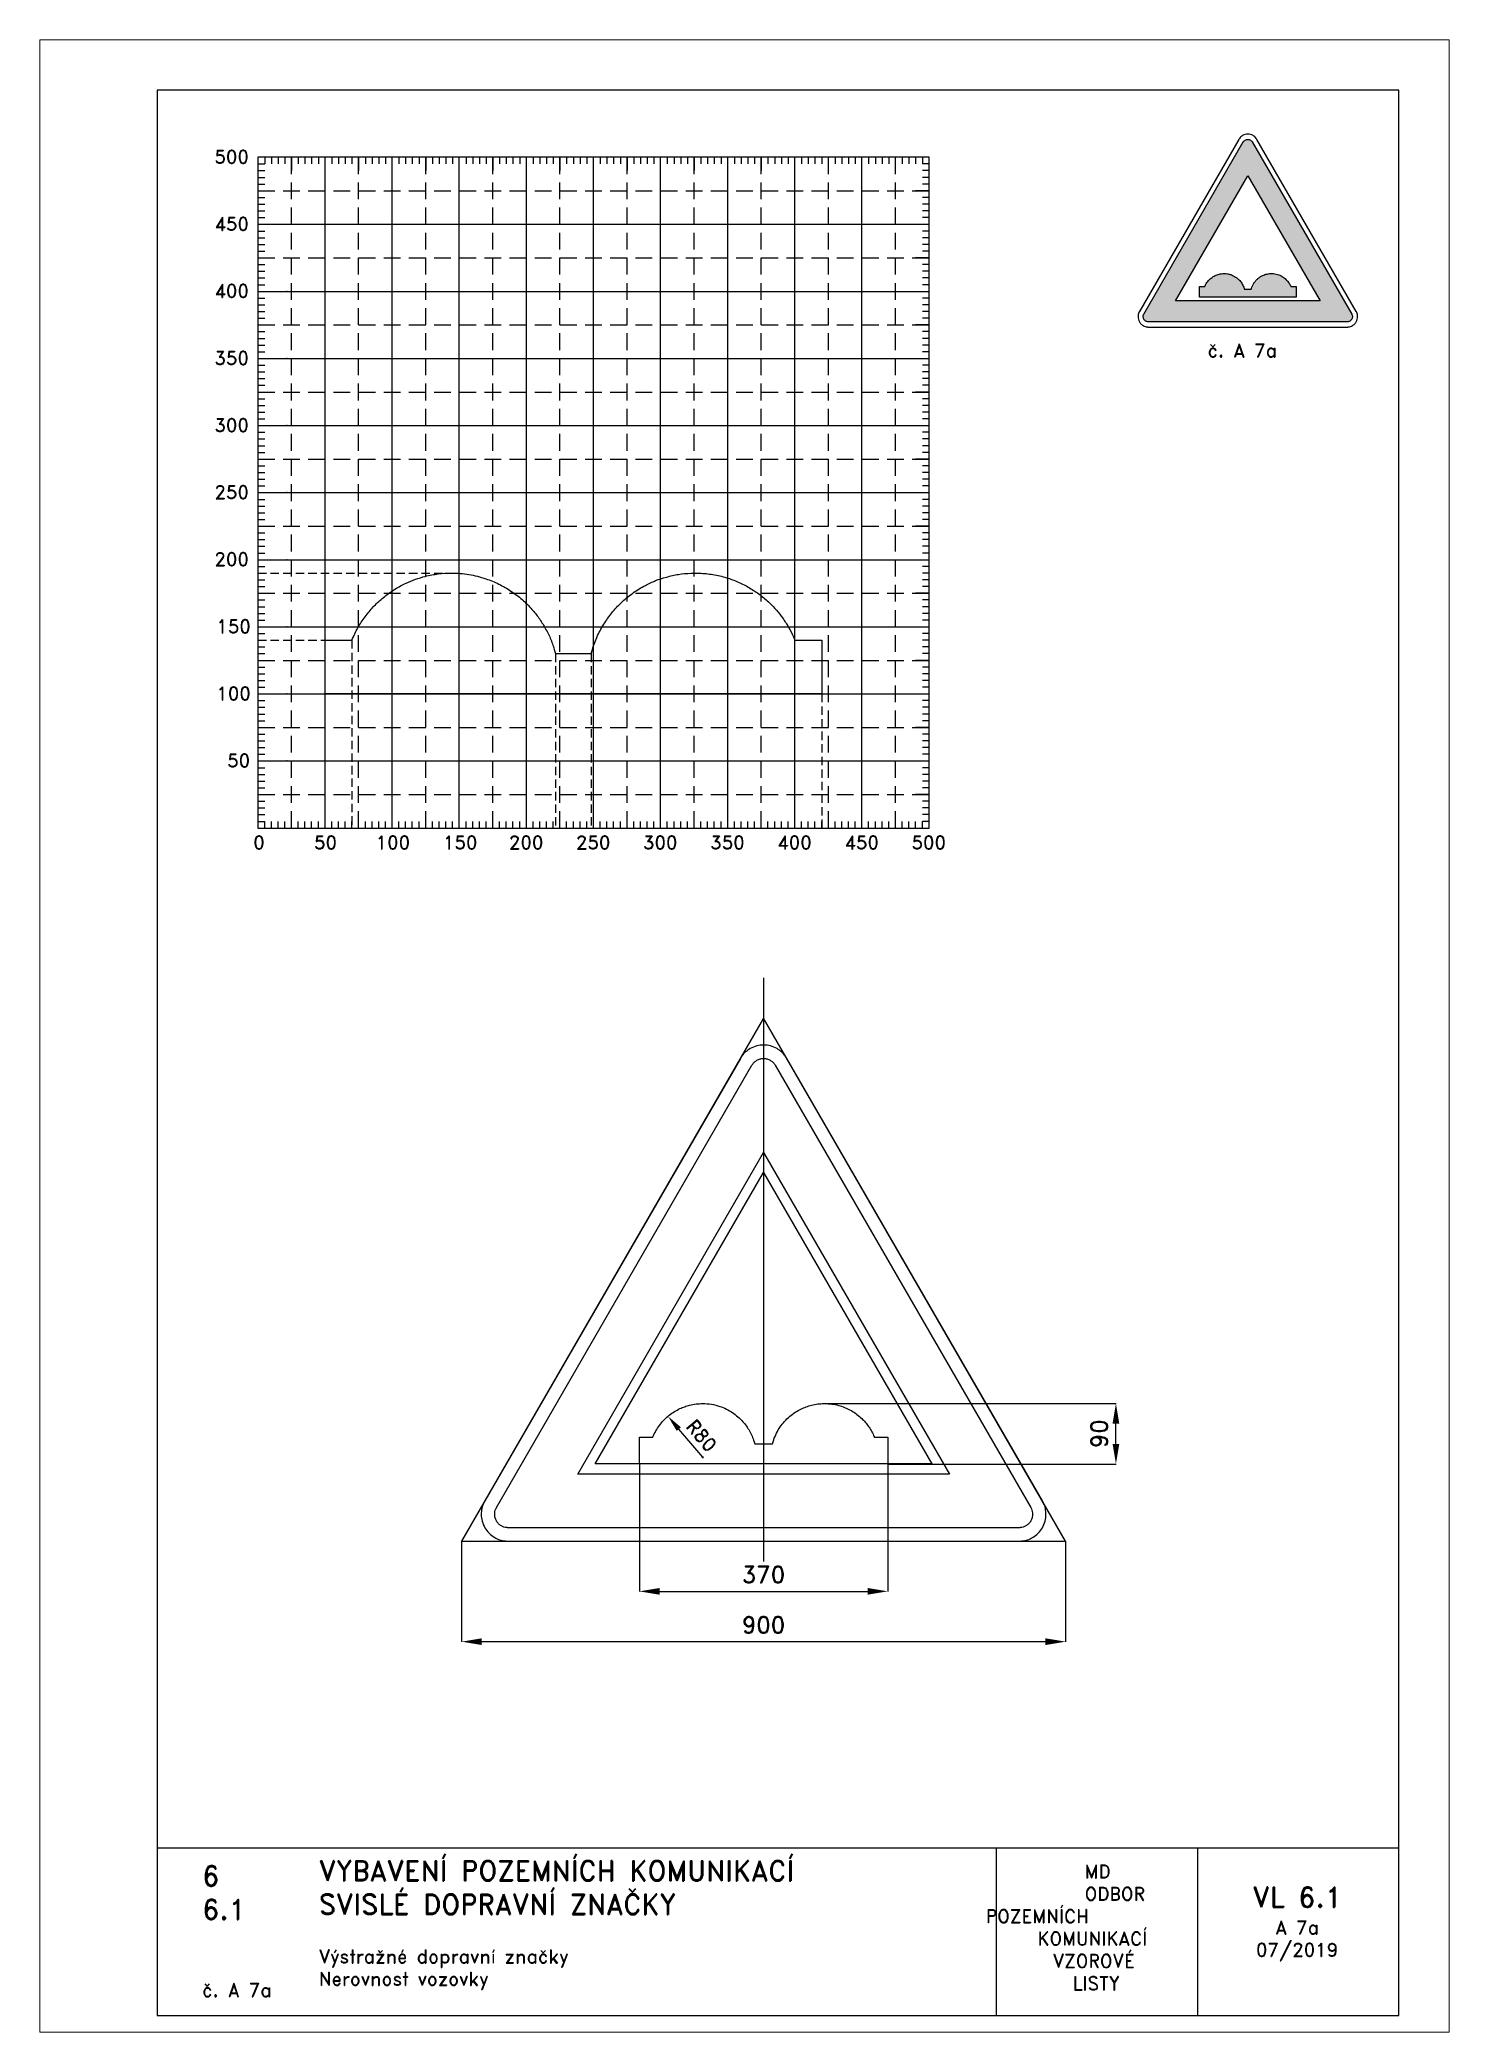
# Paper-space layout 'A 7a' of a CAD drawing. Header units: millimetres. Extents: x 0 to 210, y 0 to 297.
# The model-space entities are those that its viewports show. They can reach past a viewport. Long polylines and large blocks are cut down to what shows.
import ezdxf

# ---------------------------------------------------------------- set-up
doc = ezdxf.new("R2010")
doc.units = ezdxf.units.MM
doc.header["$LTSCALE"] = 5
doc.linetypes.add('ČERCHOVANÁX2', pattern=[2, 1, -0.5, 0, -0.5])
doc.linetypes.add('ČÁRKOVANÁX2', pattern=[1.5, 1, -0.5])
for name, color, linetype in [('Kóty', 2, 'Continuous'), ('Pomocná', 2, 'Continuous'), ('Rozpiska', 7, 'Continuous'), ('Značka', 7, 'Continuous')]:
    doc.layers.add(name, color=color, linetype=linetype)
doc.layers.add('Rámeček', color=6, linetype='Continuous', plot=False)
doc.styles.get("Standard").update_dxf_attribs({"font": 'romand.shx', "height": 25})
doc.dimstyles.get("Standard").update_dxf_attribs({"dimtxt": 25, "dimasz": 30, "dimexe": 0.18, "dimexo": 0.0625, "dimgap": 12.5, "dimtad": 1, "dimdec": 0, "dimzin": 0, "dimdsep": 46, "dimtxsty": 'Standard', "dimcen": 0.09, "dimadec": 0, "dimazin": 0, "dimtfac": 1, "dimtdec": 0, "dimtofl": 0, "dimtmove": 0, "dimatfit": 3, "dimfxl": 1, "dimtolj": 1, "dimtzin": 0, "dimarcsym": 0})

psp = doc.layouts.new('A 7a')

# ---------------------------------------------------------------- texts
at = {"layer": 'Pomocná', "char_height": 2, "attachment_point": 1}
for s, insert in [('\\pi1.41968;500', (24.59, 280.57)), ('\\pi1.41968;450', (24.59, 270.57)), ('\\pi1.41968;400', (24.59, 260.57)), ('\\pi1.41968;350', (24.59, 250.57)), ('\\pi1.41968;300', (24.59, 240.57)), ('\\pi1.41968;250', (24.59, 230.57)), ('\\pi1.41968;200', (24.59, 220.57)), ('\\pi1.70539;150', (24.59, 210.57)), ('\\pi1.70539;100', (24.59, 200.57)), ('\\pi3.32444;50', (24.59, 190.57)), ('\\pi2.6146;0', (29.18, 178.35)), ('\\pi1.66222;50', (39.19, 178.35)), ('\\pi0.85269;100', (49.18, 178.35)), ('\\pi0.85269;150', (59.21, 178.35)), ('\\pi0.70984;200', (69.18, 178.35)), ('\\pi0.70984;250', (79.17, 178.35)), ('\\pi0.70984;300', (89.16, 178.35)), ('\\pi0.70984;350', (99.18, 178.35)), ('\\pi0.70984;400', (109.17, 178.35)), ('\\pi0.70984;450', (119.18, 178.35)), ('\\pi0.70984;500', (129.17, 178.35))]:
    psp.add_mtext_dynamic_manual_height_columns(s, width=6.5625, gutter_width=100, heights=[0], dxfattribs=dict(at, insert=insert))
at = {"layer": 'Rozpiska', "color": 7, "attachment_point": 1}
for s, width, heights, insert, char_height in [('{\\C6;č. A 7a}', 12.0077, [2.67], (174, 251.69), 2), ('6', 149.0422, [0], (24.17, 24.77), 3), ('{\\C6;VYBAVENÍ POZEMNÍCH KOMUNIKACÍ\\P}SVISLÉ DOPRAVNÍ ZNAČKY{\\H1.34524x; }', 149.0422, [0], (41.56, 25.56), 3), ('\\pi14.7414;{\\C6;MD\\P\\pi2.36044;}ODBOR POZEMNÍCH{\\H1.57143x; }\\P\\pi7.69378;KOMUNIKACÍ{\\H1.5x; }\\P\\pi9.97949;{\\C6;VZOROVÉ\\H1.47619x; \\H0.67742x;\\P\\pi12.93187;LISTY\\H1.26984x; }', 33.1018, [0], (140.95, 24.95), 2), ('\\pi1.03113;{\\H1.5x;\\C6;VL 6.1\\P\\pi4.45968;\\H0.66667x;A 7a\\H1.66666x; \\H0.6x;\\P\\pi1.5549;07/2019\\H1.80159x; }', 16.0623, [0], (179.66, 21.61), 2), ('6.1', 149.0422, [0], (24.17, 19.78), 3), ('{\\C6;Výstražné dopravní značky\\P}Nerovnost vozovky{\\H1.83333x; }', 149.0422, [0], (41.56, 12.29), 2), ('{\\C6;č. A 7a}', 12.3298, [2.67], (24.17, 7.28), 2)]:
    psp.add_mtext_dynamic_manual_height_columns(s, width=width, gutter_width=100, heights=heights, dxfattribs=dict(at, insert=insert, char_height=char_height))

msp = doc.modelspace()

# ---------------------------------------------------------------- texts
at = {"layer": 'Kóty', "insert": (328.4, 157.1), "char_height": 20, "attachment_point": 5, "rotation": 310.2413}
msp.add_mtext('\\A1;R80', dxfattribs=at)

# ---------------------------------------------------------------- blocks, each defined once
blk = doc.blocks.new('*D0')
at = {"layer": 'Defpoints', "color": 0, "transparency": 16777216}
for p in [(235.7, 115), (605.7, 115), (605.7, -74.9)]:
    blk.add_point(p, dxfattribs=at)
at = {"layer": 'Kóty', "color": 0, "lineweight": -2, "transparency": 16777216}
for p, q in [((235.7, 114.9), (235.7, -75.1)), ((605.7, 114.9), (605.7, -75.1)), ((265.7, -74.9), (575.7, -74.9))]:
    blk.add_line(p, q, dxfattribs=at)
at = {"layer": 'Kóty', "color": 0, "transparency": 16777216}
for points in [[(265.7, -69.9), (265.7, -79.9), (235.7, -74.9)], [(575.7, -69.9), (575.7, -79.9), (605.7, -74.9)]]:
    blk.add_solid(points, dxfattribs=at)
at = {"layer": 'Kóty', "color": 0, "transparency": 16777216, "insert": (420.7, -49.9), "char_height": 25, "attachment_point": 5}
blk.add_mtext('\\A1;370', dxfattribs=at)
blk = doc.blocks.new('*D1')
at = {"layer": 'Defpoints', "color": 0, "transparency": 16777216}
for p in [(-29.3, 0.1), (870.7, 0.1), (870.7, -149.9)]:
    blk.add_point(p, dxfattribs=at)
at = {"layer": 'Kóty', "color": 0, "lineweight": -2, "transparency": 16777216}
for p, q in [((-29.3, 0), (-29.3, -150.1)), ((870.7, 0), (870.7, -150.1)), ((0.7, -149.9), (840.7, -149.9))]:
    blk.add_line(p, q, dxfattribs=at)
at = {"layer": 'Kóty', "color": 0, "transparency": 16777216}
for points in [[(0.7, -144.9), (0.7, -154.9), (-29.3, -149.9)], [(840.7, -144.9), (840.7, -154.9), (870.7, -149.9)]]:
    blk.add_solid(points, dxfattribs=at)
at = {"layer": 'Kóty', "color": 0, "transparency": 16777216, "insert": (420.7, -124.9), "char_height": 25, "attachment_point": 5}
blk.add_mtext('\\A1;900', dxfattribs=at)
blk = doc.blocks.new('*D2')
at = {"layer": 'Defpoints', "color": 0, "transparency": 16777216}
for p in [(509.9, 205), (945.7, 205), (605.7, 114.9)]:
    blk.add_point(p, dxfattribs=at)
at = {"layer": 'Kóty', "color": 0, "lineweight": -2, "transparency": 16777216}
for p, q in [((509.9, 205), (945.9, 205)), ((945.7, 144.9), (945.7, 175)), ((605.8, 114.9), (945.9, 114.9))]:
    blk.add_line(p, q, dxfattribs=at)
at = {"layer": 'Kóty', "color": 0, "transparency": 16777216}
for points in [[(940.7, 175), (950.7, 175), (945.7, 205)], [(940.7, 144.9), (950.7, 144.9), (945.7, 114.9)]]:
    blk.add_solid(points, dxfattribs=at)
at = {"layer": 'Kóty', "color": 0, "transparency": 16777216, "insert": (920.7, 160), "char_height": 25, "attachment_point": 5, "rotation": 90}
blk.add_mtext('\\A1;90', dxfattribs=at)

# ---------------------------------------------------------------- dimensions: what is measured, and where the dimension line sits
at = {"layer": 'Kóty'}
dim = msp.add_linear_dim(base=(945.7, 205), p1=(605.7, 114.9), p2=(509.9, 205), angle=90, dimstyle='Standard', dxfattribs=at)
dim.commit()
dim.dimension.update_dxf_attribs({"geometry": '*D2', "text_midpoint": (920.7, 160)})
for base, p1, p2, picture, middle in [((605.7, -74.9), (235.7, 115), (605.7, 115), '*D0', (420.7, -49.9)), ((870.7, -149.9), (-29.3, 0.1), (870.7, 0.1), '*D1', (420.7, -124.9))]:
    dim = msp.add_linear_dim(base=base, p1=p1, p2=p2, dimstyle='Standard', dxfattribs=at)
    dim.commit()
    dim.dimension.update_dxf_attribs({"geometry": picture, "text_midpoint": middle})

# ---------------------------------------------------------------- linework, layer by layer
at = {"layer": 'Kóty'}
msp.add_line((329.9, 125), (294.4, 167), dxfattribs=at)
for points in [[(328.6, 125), (331.1, 125)], [(329.9, 126.3), (329.9, 123.8)]]:
    msp.add_lwpolyline(points, dxfattribs=at)
msp.add_solid([(297.5, 169.7), (291.2, 164.3), (278.2, 186.1)], dxfattribs=at)
at = {"layer": 'Značka', "color": 6, "linetype": 'ČERCHOVANÁX2', "lineweight": 25, "ltscale": 5}
msp.add_line((420.7, 839.7), (420.7, -30.3), dxfattribs=at)
at = {"layer": 'Značka', "color": 6, "linetype": 'ČÁRKOVANÁX2', "ltscale": 2.5}
for points in [[(870.7, 0.1), (420.7, 779.5), (-29.3, 0.1)], [(169.9, 115), (420.7, 549.4), (671.5, 115)]]:
    msp.add_lwpolyline(points, close=True, dxfattribs=at)
at = {"layer": 'Značka', "color": 5}
for points in [[(836.1, 60), (455.4, 719.4), (454.2, 721.2, 0.010748), (453.1, 722.9, 0.055773), (447.5, 729.2, 0.055979), (440.7, 734.1, 0.069561), (431.1, 738.1, 0.069791), (420.7, 739.4, 0.069502), (410.4, 738.1, 0.067732), (400.7, 734.1, 0.055944), (393.9, 729.2, 0.061133), (388.4, 722.9, 0.012257), (387.2, 721.2), (386.1, 719.4), (5.4, 60, 0.003576), (4.4, 58.1, 0.010722), (3.5, 56.3, 0.055711), (0.8, 48.4, 0.055985), (0, 40, 0.069591), (1.3, 29.6, 0.069767), (5.4, 20, 0.069481), (11.7, 11.7, 0.067775), (20, 5.4, 0.055964), (27.6, 1.9, 0.061097), (35.8, 0.2, 0.01224), (37.9, 0.1, 0.004081), (40, 0), (801.4, 0, 0.003581), (803.5, 0.1, 0.010743), (805.6, 0.2, 0.055797), (813.8, 1.9, 0.055991), (821.4, 5.4, 0.069582), (829.8, 11.7, 0.069787), (836.1, 20, 0.069497), (840.1, 29.6, 0.067792), (841.4, 40, 0.055928), (840.6, 48.4, 0.060939), (838, 56.3), (837.1, 58.1), (836.1, 60)], [(511.5, 205), (513, 205, -0.003587), (514.5, 204.9, -0.03304), (524.7, 204, -0.035075), (534.7, 201.6, -0.032808), (543.6, 198.4, -0.031294), (552, 194, -0.030423), (559.8, 188.8, -0.031066), (566.9, 182.7, -0.02463), (572.1, 177.3, -0.023462), (576.7, 171.4, -0.026015), (581, 164.7, -0.029428), (584.6, 157.6), (585.2, 156.3), (585.7, 155), (585.7, 155), (605.7, 155), (605.7, 115), (590.9, 115), (585.7, 115), (445.9, 115), (400.5, 115), (250.5, 115), (235.7, 115), (235.7, 155), (255.7, 155), (255.7, 155), (256.3, 156.3), (256.8, 157.6, -0.032039), (261.4, 166.3, -0.033388), (267, 174.4, -0.031834), (273.2, 181.5, -0.030634), (280.2, 187.7, -0.030494), (287.8, 193.1, -0.03121), (296.1, 197.5, -0.0255), (303.1, 200.4, -0.025052), (310.4, 202.6, -0.031908), (320.1, 204.4, -0.031822), (329.9, 205, -0.042319), (342.9, 204, -0.043697), (355.5, 200.8, -0.035461), (365.2, 196.9, -0.034264), (374.2, 191.6, -0.033595), (382.5, 185.3, -0.034348), (389.8, 178, -0.027424), (395, 171.5, -0.026228), (399.5, 164.5, -0.029236), (403.5, 156.5, -0.033072), (406.5, 148.1), (407, 146.5), (407.4, 145), (434.1, 145), (434.5, 146.5), (434.9, 148.1, -0.035969), (438.8, 158.4, -0.037506), (444.1, 168.1, -0.035518), (450.2, 176.4, -0.033984), (457.4, 183.9, -0.033685), (465.5, 190.5, -0.034707), (474.4, 195.9, -0.028137), (482, 199.4, -0.026891), (490, 202.1, -0.030197), (499, 204.1, -0.033687), (508.2, 204.9, -0.004854), (509.9, 205, -0.001627), (511.5, 205)]]:
    msp.add_lwpolyline(points, format="xyb", dxfattribs=at)
at = {"layer": 'Značka', "color": 1}
msp.add_lwpolyline([(801.4, 20), (40, 20, -0.003586), (39, 20, -0.010756), (37.9, 20.1, -0.05582), (33.8, 20.9, -0.05597), (30, 22.7, -0.06955), (25.8, 25.8, -0.069786), (22.7, 30, -0.069503), (20.7, 34.8, -0.067814), (20, 40, -0.055933), (20.4, 44.2, -0.060881), (21.7, 48.1, -0.012187), (22.2, 49.1, -0.00406), (22.7, 50), (403.4, 709.4), (404, 710.3), (404.5, 711.2, -0.055851), (407.3, 714.3, -0.05603), (410.7, 716.7, -0.069574), (415.5, 718.8, -0.069723), (420.7, 719.4, -0.069439), (425.9, 718.8, -0.067755), (430.7, 716.7, -0.055971), (434.1, 714.3, -0.061159), (436.9, 711.2), (437.5, 710.3), (438, 709.4), (818.8, 50), (819.2, 49.1), (819.7, 48.1, -0.055637), (821, 44.2, -0.055928), (821.4, 40, -0.069571), (820.8, 34.8, -0.069825), (818.8, 30, -0.069532), (815.6, 25.8, -0.067733), (811.4, 22.7, -0.055923), (807.6, 20.9, -0.061121), (803.5, 20.1, -0.012253), (802.5, 20, -0.004086), (801.4, 20)], format="xyb", dxfattribs=at)
msp.add_lwpolyline([(143.9, 100), (420.7, 579.4), (697.5, 100), (143.9, 100)], dxfattribs=at)

msp.set_redraw_order([(e.dxf.handle, doc.entitydb.next_handle()) for e in msp.query("TEXT MTEXT ATTDEF DIMENSION ARC_DIMENSION")])  # texts and dimensions are drawn at this point

# ---------------------------------------------------------------- hatches: boundary and pattern name
at = {"layer": 'Značka'}
h = psp.add_hatch(color=10, dxfattribs=at)
h.dxf.hatch_style = 1
h.paths.add_polyline_path([(169.24, 258.08), (180, 276.72), (190.76, 258.08)], flags=16)
edge = h.paths.add_edge_path()
edge.add_line((194.81, 254.96), (165.19, 254.96))
edge.add_arc((165.28, 257.8), 2.84, 267.4279, 268.2497, ccw=False)
edge.add_arc((165.2, 255.91), 0.947, 264.9636, 267.4286, ccw=False)
edge.add_arc((165.18, 255.69), 0.729, 252.0002, 264.7801, ccw=False)
edge.add_arc((165.18, 255.7), 0.731, 239.2368, 252.0508, ccw=False)
edge.add_arc((165.16, 255.71), 0.734, 224.9741, 240.8881, ccw=False)
edge.add_arc((165.16, 255.71), 0.732, 209.0808, 225.0485, ccw=False)
edge.add_arc((165.15, 255.73), 0.734, 194.8816, 210.7849, ccw=False)
edge.add_arc((165.17, 255.73), 0.753, 179.4178, 194.9358, ccw=False)
edge.add_arc((165.15, 255.76), 0.733, 168.2202, 181.0258, ccw=False)
edge.add_arc((165.09, 255.77), 0.668, 154.3449, 168.2807, ccw=False)
edge.add_arc((165.24, 255.71), 0.836, 152.5643, 155.3573, ccw=False)
edge.add_arc((166.73, 254.94), 2.51, 151.6364, 152.5668, ccw=False)
edge.add_line((164.52, 256.13), (179.33, 281.78))
edge.add_line((179.33, 281.78), (179.35, 281.81))
edge.add_line((179.35, 281.81), (179.37, 281.84))
edge.add_arc((179.97, 281.42), 0.728, 132.0175, 144.8044, ccw=False)
edge.add_arc((179.97, 281.42), 0.731, 119.2221, 132.0499, ccw=False)
edge.add_arc((179.99, 281.43), 0.734, 104.9611, 120.8806, ccw=False)
edge.add_arc((179.99, 281.43), 0.732, 89.0816, 105.0351, ccw=False)
edge.add_arc((180.01, 281.43), 0.734, 74.8911, 90.7799, ccw=False)
edge.add_arc((180.01, 281.41), 0.754, 59.4433, 74.9479, ccw=False)
edge.add_arc((180.03, 281.42), 0.733, 48.2326, 61.0468, ccw=False)
edge.add_arc((180.08, 281.47), 0.665, 34.2949, 48.2941, ccw=False)
edge.add_line((180.63, 281.84), (180.65, 281.81))
edge.add_line((180.65, 281.81), (180.67, 281.78))
edge.add_line((180.67, 281.78), (195.48, 256.13))
edge.add_line((195.48, 256.13), (195.5, 256.1))
edge.add_line((195.5, 256.1), (195.52, 256.06))
edge.add_arc((194.85, 255.75), 0.731, 12.0134, 24.7513, ccw=False)
edge.add_arc((194.85, 255.75), 0.732, -0.7539, 12.0504, ccw=False)
edge.add_arc((194.85, 255.73), 0.734, -15.0136, 0.9053, ccw=False)
edge.add_arc((194.85, 255.73), 0.731, 329.0775, 345.0543, ccw=False)
edge.add_arc((194.84, 255.71), 0.733, 314.8753, 330.7852, ccw=False)
edge.add_arc((194.82, 255.73), 0.754, 299.4286, 314.9281, ccw=False)
edge.add_arc((194.82, 255.7), 0.733, 288.2355, 301.0387, ccw=False)
edge.add_arc((194.84, 255.63), 0.665, 274.3079, 288.2985, ccw=False)
edge.add_arc((194.81, 255.8), 0.831, 272.5156, 275.3236, ccw=False)
edge.add_arc((194.74, 257.45), 2.49, 271.5795, 272.516, ccw=False)
h = psp.add_hatch(color=249, dxfattribs=at)
h.dxf.hatch_style = 1
edge = h.paths.add_edge_path()
edge.add_line((183.53, 262.16), (183.59, 262.16))
edge.add_arc((183.52, 258.08), 4.08, 88.2558, 89.078, ccw=False)
edge.add_arc((183.56, 259.14), 3.02, 80.6718, 88.2412, ccw=False)
edge.add_arc((183.58, 259.31), 2.84, 72.6458, 80.6811, ccw=False)
edge.add_arc((183.65, 259.33), 2.81, 66.2665, 73.7828, ccw=False)
edge.add_arc((183.59, 259.2), 2.95, 59.0979, 66.2676, ccw=False)
edge.add_arc((183.6, 259.14), 2.99, 52.8808, 59.8511, ccw=False)
edge.add_arc((183.64, 259.19), 2.93, 45.7795, 52.8969, ccw=False)
edge.add_arc((183.65, 259.16), 2.95, 40.8003, 46.444, ccw=False)
edge.add_arc((183.54, 259.06), 3.1, 35.4236, 40.7996, ccw=False)
edge.add_arc((183.64, 259.1), 2.99, 30.0084, 35.9691, ccw=False)
edge.add_arc((183.95, 259.27), 2.64, 23.2773, 30.0197, ccw=False)
edge.add_line((186.37, 260.32), (186.4, 260.26))
edge.add_line((186.4, 260.26), (186.42, 260.21))
edge.add_line((186.42, 260.21), (186.42, 260.21))
edge.add_line((186.42, 260.21), (187.19, 260.21))
edge.add_line((187.19, 260.21), (187.19, 258.66))
edge.add_line((187.19, 258.66), (186.62, 258.66))
edge.add_line((186.62, 258.66), (186.42, 258.66))
edge.add_line((186.42, 258.66), (180.98, 258.66))
edge.add_line((180.98, 258.66), (179.21, 258.66))
edge.add_line((179.21, 258.66), (173.38, 258.66))
edge.add_line((173.38, 258.66), (172.81, 258.66))
edge.add_line((172.81, 258.66), (172.81, 260.21))
edge.add_line((172.81, 260.21), (173.58, 260.21))
edge.add_line((173.58, 260.21), (173.58, 260.21))
edge.add_line((173.58, 260.21), (173.6, 260.26))
edge.add_line((173.6, 260.26), (173.63, 260.32))
edge.add_arc((176.37, 259.11), 2.99, 148.9145, 156.2547, ccw=False)
edge.add_arc((176.27, 259.17), 2.88, 141.2771, 148.9263, ccw=False)
edge.add_arc((176.28, 259.23), 2.85, 135.0699, 142.3632, ccw=False)
edge.add_arc((176.36, 259.15), 2.97, 128.0606, 135.0791, ccw=False)
edge.add_arc((176.41, 259.15), 3, 121.8138, 128.8003, ccw=False)
edge.add_arc((176.37, 259.21), 2.93, 114.678, 121.8284, ccw=False)
edge.add_arc((176.4, 259.24), 2.91, 109.5232, 115.3662, ccw=False)
edge.add_arc((176.42, 259.19), 2.96, 103.7772, 109.5176, ccw=False)
edge.add_arc((176.45, 259.16), 2.99, 96.9853, 104.2956, ccw=False)
edge.add_arc((176.45, 259.15), 3.01, 89.701, 96.9916, ccw=False)
edge.add_arc((176.49, 259.16), 2.99, 80.7896, 90.4826, ccw=False)
edge.add_arc((176.51, 259.26), 2.9, 70.8036, 80.8118, ccw=False)
edge.add_arc((176.57, 259.26), 2.88, 63.7397, 71.8634, ccw=False)
edge.add_arc((176.52, 259.17), 2.98, 55.8908, 63.7404, ccw=False)
edge.add_arc((176.54, 259.13), 3.01, 48.9307, 56.6271, ccw=False)
edge.add_arc((176.58, 259.18), 2.94, 41.0694, 48.9384, ccw=False)
edge.add_arc((176.6, 259.14), 2.95, 35.5062, 41.7897, ccw=False)
edge.add_arc((176.49, 259.06), 3.09, 29.5044, 35.514, ccw=False)
edge.add_arc((176.6, 259.09), 2.98, 23.4018, 30.1004, ccw=False)
edge.add_arc((176.92, 259.23), 2.63, 15.8434, 23.4202, ccw=False)
edge.add_line((179.45, 259.95), (179.46, 259.89))
edge.add_line((179.46, 259.89), (179.48, 259.83))
edge.add_line((179.48, 259.83), (180.52, 259.83))
edge.add_line((180.52, 259.83), (180.54, 259.89))
edge.add_line((180.54, 259.89), (180.55, 259.95))
edge.add_arc((183.41, 259.1), 2.98, 155.3837, 163.6235, ccw=False)
edge.add_arc((183.31, 259.16), 2.86, 146.818, 155.4098, ccw=False)
edge.add_arc((183.32, 259.22), 2.84, 139.8881, 148.0247, ccw=False)
edge.add_arc((183.42, 259.13), 2.97, 132.111, 139.8967, ccw=False)
edge.add_arc((183.47, 259.14), 3.01, 125.2297, 132.9468, ccw=False)
edge.add_arc((183.42, 259.21), 2.91, 117.2815, 125.2325, ccw=False)
edge.add_arc((183.46, 259.23), 2.92, 111.5906, 118.0375, ccw=False)
edge.add_arc((183.51, 259.1), 3.05, 105.4294, 111.5908, ccw=False)
edge.add_arc((183.52, 259.19), 2.97, 99.1301, 106.0487, ccw=False)
edge.add_arc((183.47, 259.5), 2.66, 91.4246, 99.1422, ccw=False)
edge.add_arc((183.52, 258.81), 3.34, 90.9883, 92.1006, ccw=False)
edge.add_arc((183.64, 252.19), 9.97, 90.6031, 90.976, ccw=False)

# ---------------------------------------------------------------- linework, layer by layer
psp.add_line((32.5, 179.5), (37.5, 179.5))
at = {"layer": 'Pomocná'}
for p, q in [((33.5, 279.5), (33.5, 278.5)), ((34.5, 279.5), (34.5, 278.5)), ((35.5, 279.5), (35.5, 278.5)), ((36.5, 279.5), (36.5, 278.5)), ((37.5, 279.5), (37.5, 277.5)), ((38.5, 279.5), (38.5, 278.5)), ((39.5, 279.5), (39.5, 278.5)), ((40.5, 279.5), (40.5, 278.5)), ((41.5, 279.5), (41.5, 278.5)), ((43.5, 279.5), (43.5, 278.5)), ((44.5, 279.5), (44.5, 278.5)), ((45.5, 279.5), (45.5, 278.5)), ((46.5, 279.5), (46.5, 278.5)), ((47.5, 279.5), (47.5, 277.5)), ((48.5, 279.5), (48.5, 278.5)), ((49.5, 279.5), (49.5, 278.5)), ((50.5, 279.5), (50.5, 278.5)), ((51.5, 279.5), (51.5, 278.5)), ((53.5, 279.5), (53.5, 278.5)), ((54.5, 279.5), (54.5, 278.5)), ((55.5, 279.5), (55.5, 278.5)), ((56.5, 279.5), (56.5, 278.5)), ((57.5, 279.5), (57.5, 277.5)), ((58.5, 279.5), (58.5, 278.5)), ((59.5, 279.5), (59.5, 278.5)), ((60.5, 279.5), (60.5, 278.5)), ((61.5, 279.5), (61.5, 278.5)), ((63.5, 279.5), (63.5, 278.5)), ((64.5, 279.5), (64.5, 278.5)), ((65.5, 279.5), (65.5, 278.5)), ((66.5, 279.5), (66.5, 278.5)), ((67.5, 279.5), (67.5, 277.5)), ((68.5, 279.5), (68.5, 278.5)), ((69.5, 279.5), (69.5, 278.5)), ((70.5, 279.5), (70.5, 278.5)), ((71.5, 279.5), (71.5, 278.5)), ((73.5, 279.5), (73.5, 278.5)), ((74.5, 279.5), (74.5, 278.5)), ((75.5, 279.5), (75.5, 278.5)), ((76.5, 279.5), (76.5, 278.5)), ((77.5, 279.5), (77.5, 277.5)), ((78.5, 279.5), (78.5, 278.5)), ((79.5, 279.5), (79.5, 278.5)), ((80.5, 279.5), (80.5, 278.5)), ((81.5, 279.5), (81.5, 278.5)), ((83.5, 279.5), (83.5, 278.5)), ((84.5, 279.5), (84.5, 278.5)), ((85.5, 279.5), (85.5, 278.5)), ((86.5, 279.5), (86.5, 278.5)), ((87.5, 279.5), (87.5, 277.5)), ((88.5, 279.5), (88.5, 278.5)), ((89.5, 279.5), (89.5, 278.5)), ((90.5, 279.5), (90.5, 278.5)), ((91.5, 279.5), (91.5, 278.5)), ((93.5, 279.5), (93.5, 278.5)), ((94.5, 279.5), (94.5, 278.5)), ((95.5, 279.5), (95.5, 278.5)), ((96.5, 279.5), (96.5, 278.5)), ((97.5, 279.5), (97.5, 277.5)), ((98.5, 279.5), (98.5, 278.5)), ((99.5, 279.5), (99.5, 278.5)), ((100.5, 279.5), (100.5, 278.5)), ((101.5, 279.5), (101.5, 278.5)), ((103.5, 279.5), (103.5, 278.5)), ((104.5, 279.5), (104.5, 278.5)), ((105.5, 279.5), (105.5, 278.5)), ((106.5, 279.5), (106.5, 278.5)), ((107.5, 279.5), (107.5, 277.5)), ((108.5, 279.5), (108.5, 278.5)), ((109.5, 279.5), (109.5, 278.5)), ((110.5, 279.5), (110.5, 278.5)), ((111.5, 279.5), (111.5, 278.5)), ((113.5, 279.5), (113.5, 278.5)), ((114.5, 279.5), (114.5, 278.5)), ((115.5, 279.5), (115.5, 278.5)), ((116.5, 279.5), (116.5, 278.5)), ((118.5, 279.5), (118.5, 278.5)), ((119.5, 279.5), (119.5, 278.5)), ((120.5, 279.5), (120.5, 278.5)), ((121.5, 279.5), (121.5, 278.5)), ((123.5, 279.5), (123.5, 278.5)), ((124.5, 279.5), (124.5, 278.5)), ((125.5, 279.5), (125.5, 278.5)), ((126.5, 279.5), (126.5, 278.5)), ((128.5, 279.5), (128.5, 278.5)), ((129.5, 279.5), (129.5, 278.5)), ((130.5, 279.5), (130.5, 278.5)), ((131.5, 279.5), (131.5, 278.5)), ((32.5, 278.5), (33.5, 278.5)), ((32.5, 277.5), (33.5, 277.5)), ((32.5, 276.5), (33.5, 276.5)), ((132.5, 278.5), (131.5, 278.5)), ((132.5, 277.5), (131.5, 277.5)), ((132.5, 276.5), (131.5, 276.5)), ((32.5, 275.5), (33.5, 275.5)), ((32.5, 274.5), (34.5, 274.5)), ((32.5, 273.5), (33.5, 273.5)), ((132.5, 274.5), (130.5, 274.5)), ((132.5, 275.5), (131.5, 275.5)), ((132.5, 273.5), (131.5, 273.5)), ((32.5, 272.5), (33.5, 272.5)), ((32.5, 271.5), (33.5, 271.5)), ((32.5, 270.5), (33.5, 270.5)), ((132.5, 272.5), (131.5, 272.5)), ((132.5, 271.5), (131.5, 271.5)), ((132.5, 270.5), (131.5, 270.5)), ((32.5, 268.5), (33.5, 268.5)), ((32.5, 267.5), (33.5, 267.5)), ((132.5, 268.5), (131.5, 268.5)), ((132.5, 267.5), (131.5, 267.5)), ((32.5, 266.5), (33.5, 266.5)), ((32.5, 265.5), (33.5, 265.5)), ((32.5, 264.5), (34.5, 264.5)), ((132.5, 264.5), (130.5, 264.5)), ((132.5, 266.5), (131.5, 266.5)), ((132.5, 265.5), (131.5, 265.5)), ((32.5, 263.5), (33.5, 263.5)), ((32.5, 262.5), (33.5, 262.5)), ((32.5, 261.5), (33.5, 261.5)), ((132.5, 263.5), (131.5, 263.5)), ((132.5, 262.5), (131.5, 262.5)), ((132.5, 261.5), (131.5, 261.5)), ((32.5, 260.5), (33.5, 260.5)), ((32.5, 258.5), (33.5, 258.5)), ((132.5, 260.5), (131.5, 260.5)), ((132.5, 258.5), (131.5, 258.5)), ((32.5, 257.5), (33.5, 257.5)), ((32.5, 256.5), (33.5, 256.5)), ((32.5, 255.5), (33.5, 255.5)), ((132.5, 257.5), (131.5, 257.5)), ((132.5, 256.5), (131.5, 256.5)), ((132.5, 255.5), (131.5, 255.5)), ((32.5, 254.5), (34.5, 254.5)), ((32.5, 253.5), (33.5, 253.5)), ((32.5, 252.5), (33.5, 252.5)), ((132.5, 254.5), (130.5, 254.5)), ((132.5, 253.5), (131.5, 253.5)), ((132.5, 252.5), (131.5, 252.5)), ((32.5, 251.5), (33.5, 251.5)), ((32.5, 250.5), (33.5, 250.5)), ((132.5, 251.5), (131.5, 251.5)), ((132.5, 250.5), (131.5, 250.5)), ((32.5, 248.5), (33.5, 248.5)), ((32.5, 247.5), (33.5, 247.5)), ((132.5, 248.5), (131.5, 248.5)), ((132.5, 247.5), (131.5, 247.5)), ((32.5, 246.5), (33.5, 246.5)), ((32.5, 245.5), (33.5, 245.5)), ((32.5, 244.5), (34.5, 244.5)), ((132.5, 244.5), (130.5, 244.5)), ((132.5, 246.5), (131.5, 246.5)), ((132.5, 245.5), (131.5, 245.5)), ((32.5, 243.5), (33.5, 243.5)), ((32.5, 242.5), (33.5, 242.5)), ((32.5, 241.5), (33.5, 241.5)), ((132.5, 243.5), (131.5, 243.5)), ((132.5, 242.5), (131.5, 242.5)), ((132.5, 241.5), (131.5, 241.5)), ((32.5, 240.5), (33.5, 240.5)), ((32.5, 238.5), (33.5, 238.5)), ((132.5, 240.5), (131.5, 240.5)), ((132.5, 238.5), (131.5, 238.5)), ((32.5, 237.5), (33.5, 237.5)), ((32.5, 236.5), (33.5, 236.5)), ((32.5, 235.5), (33.5, 235.5)), ((132.5, 237.5), (131.5, 237.5)), ((132.5, 236.5), (131.5, 236.5)), ((132.5, 235.5), (131.5, 235.5)), ((32.5, 234.5), (34.5, 234.5)), ((32.5, 233.5), (33.5, 233.5)), ((32.5, 232.5), (33.5, 232.5)), ((132.5, 234.5), (130.5, 234.5)), ((132.5, 233.5), (131.5, 233.5)), ((132.5, 232.5), (131.5, 232.5)), ((32.5, 231.5), (33.5, 231.5)), ((32.5, 230.5), (33.5, 230.5)), ((132.5, 231.5), (131.5, 231.5)), ((132.5, 230.5), (131.5, 230.5)), ((32.5, 228.5), (33.5, 228.5)), ((32.5, 227.5), (33.5, 227.5)), ((32.5, 226.5), (33.5, 226.5)), ((132.5, 228.5), (131.5, 228.5)), ((132.5, 227.5), (131.5, 227.5)), ((132.5, 226.5), (131.5, 226.5)), ((32.5, 225.5), (33.5, 225.5)), ((32.5, 224.5), (34.5, 224.5)), ((32.5, 223.5), (33.5, 223.5)), ((132.5, 224.5), (130.5, 224.5)), ((132.5, 225.5), (131.5, 225.5)), ((132.5, 223.5), (131.5, 223.5)), ((32.5, 222.5), (33.5, 222.5)), ((32.5, 221.5), (33.5, 221.5)), ((32.5, 220.5), (33.5, 220.5)), ((132.5, 222.5), (131.5, 222.5)), ((132.5, 221.5), (131.5, 221.5)), ((132.5, 220.5), (131.5, 220.5)), ((32.5, 218.5), (33.5, 218.5)), ((32.5, 217.5), (33.5, 217.5)), ((132.5, 218.5), (131.5, 218.5)), ((132.5, 217.5), (131.5, 217.5)), ((32.5, 216.5), (33.5, 216.5)), ((32.5, 215.5), (33.5, 215.5)), ((32.5, 214.5), (34.5, 214.5)), ((132.5, 214.5), (130.5, 214.5)), ((132.5, 216.5), (131.5, 216.5)), ((132.5, 215.5), (131.5, 215.5)), ((32.5, 213.5), (33.5, 213.5)), ((32.5, 212.5), (33.5, 212.5)), ((32.5, 211.5), (33.5, 211.5)), ((132.5, 213.5), (131.5, 213.5)), ((132.5, 212.5), (131.5, 212.5)), ((132.5, 211.5), (131.5, 211.5)), ((32.5, 210.5), (33.5, 210.5)), ((32.5, 208.5), (33.5, 208.5)), ((132.5, 210.5), (131.5, 210.5)), ((132.5, 208.5), (131.5, 208.5)), ((32.5, 207.5), (33.5, 207.5)), ((32.5, 206.5), (33.5, 206.5)), ((32.5, 205.5), (33.5, 205.5)), ((132.5, 207.5), (131.5, 207.5)), ((132.5, 206.5), (131.5, 206.5)), ((132.5, 205.5), (131.5, 205.5)), ((32.5, 204.5), (34.5, 204.5)), ((32.5, 203.5), (33.5, 203.5)), ((32.5, 202.5), (33.5, 202.5)), ((132.5, 204.5), (130.5, 204.5)), ((132.5, 203.5), (131.5, 203.5)), ((132.5, 202.5), (131.5, 202.5)), ((32.5, 201.5), (33.5, 201.5)), ((32.5, 200.5), (33.5, 200.5)), ((132.5, 201.5), (131.5, 201.5)), ((132.5, 200.5), (131.5, 200.5)), ((32.5, 198.5), (33.5, 198.5)), ((32.5, 197.5), (33.5, 197.5)), ((32.5, 196.5), (33.5, 196.5)), ((132.5, 198.5), (131.5, 198.5)), ((132.5, 197.5), (131.5, 197.5)), ((132.5, 196.5), (131.5, 196.5)), ((32.5, 195.5), (33.5, 195.5)), ((32.5, 194.5), (34.5, 194.5)), ((32.5, 193.5), (33.5, 193.5)), ((132.5, 194.5), (130.5, 194.5)), ((132.5, 195.5), (131.5, 195.5)), ((132.5, 193.5), (131.5, 193.5)), ((32.5, 192.5), (33.5, 192.5)), ((32.5, 191.5), (33.5, 191.5)), ((32.5, 190.5), (33.5, 190.5)), ((132.5, 192.5), (131.5, 192.5)), ((132.5, 191.5), (131.5, 191.5)), ((132.5, 190.5), (131.5, 190.5)), ((32.5, 188.5), (33.5, 188.5)), ((32.5, 187.5), (33.5, 187.5)), ((132.5, 188.5), (131.5, 188.5)), ((132.5, 187.5), (131.5, 187.5)), ((32.5, 186.5), (33.5, 186.5)), ((32.5, 185.5), (33.5, 185.5)), ((32.5, 184.5), (34.5, 184.5)), ((132.5, 184.5), (130.5, 184.5)), ((132.5, 186.5), (131.5, 186.5)), ((132.5, 185.5), (131.5, 185.5)), ((32.5, 183.5), (33.5, 183.5)), ((32.5, 182.5), (33.5, 182.5)), ((32.5, 181.5), (33.5, 181.5)), ((37.5, 179.5), (37.5, 181.5)), ((47.5, 179.5), (47.5, 181.5)), ((57.5, 179.5), (57.5, 181.5)), ((67.5, 179.5), (67.5, 181.5)), ((77.5, 179.5), (77.5, 181.5)), ((87.5, 179.5), (87.5, 181.5)), ((97.5, 179.5), (97.5, 181.5)), ((107.5, 179.5), (107.5, 181.5)), ((117.5, 179.5), (117.5, 181.5)), ((127.5, 179.5), (127.5, 181.5)), ((132.5, 183.5), (131.5, 183.5)), ((132.5, 182.5), (131.5, 182.5)), ((132.5, 181.5), (131.5, 181.5)), ((32.5, 180.5), (33.5, 180.5)), ((33.5, 179.5), (33.5, 180.5)), ((34.5, 179.5), (34.5, 180.5)), ((35.5, 179.5), (35.5, 180.5)), ((36.5, 179.5), (36.5, 180.5)), ((38.5, 179.5), (38.5, 180.5)), ((39.5, 179.5), (39.5, 180.5)), ((40.5, 179.5), (40.5, 180.5)), ((41.5, 179.5), (41.5, 180.5)), ((43.5, 179.5), (43.5, 180.5)), ((44.5, 179.5), (44.5, 180.5)), ((45.5, 179.5), (45.5, 180.5)), ((46.5, 179.5), (46.5, 180.5)), ((48.5, 179.5), (48.5, 180.5)), ((49.5, 179.5), (49.5, 180.5)), ((50.5, 179.5), (50.5, 180.5)), ((51.5, 179.5), (51.5, 180.5)), ((53.5, 179.5), (53.5, 180.5)), ((54.5, 179.5), (54.5, 180.5)), ((55.5, 179.5), (55.5, 180.5)), ((56.5, 179.5), (56.5, 180.5)), ((58.5, 179.5), (58.5, 180.5)), ((59.5, 179.5), (59.5, 180.5)), ((60.5, 179.5), (60.5, 180.5)), ((61.5, 179.5), (61.5, 180.5)), ((63.5, 179.5), (63.5, 180.5)), ((64.5, 179.5), (64.5, 180.5)), ((65.5, 179.5), (65.5, 180.5)), ((66.5, 179.5), (66.5, 180.5)), ((68.5, 179.5), (68.5, 180.5)), ((69.5, 179.5), (69.5, 180.5)), ((70.5, 179.5), (70.5, 180.5)), ((71.5, 179.5), (71.5, 180.5)), ((73.5, 179.5), (73.5, 180.5)), ((74.5, 179.5), (74.5, 180.5)), ((75.5, 179.5), (75.5, 180.5)), ((76.5, 179.5), (76.5, 180.5)), ((78.5, 179.5), (78.5, 180.5)), ((79.5, 179.5), (79.5, 180.5)), ((80.5, 179.5), (80.5, 180.5)), ((81.5, 179.5), (81.5, 180.5)), ((83.5, 179.5), (83.5, 180.5)), ((84.5, 179.5), (84.5, 180.5)), ((85.5, 179.5), (85.5, 180.5)), ((86.5, 179.5), (86.5, 180.5)), ((88.5, 179.5), (88.5, 180.5)), ((89.5, 179.5), (89.5, 180.5)), ((90.5, 179.5), (90.5, 180.5)), ((91.5, 179.5), (91.5, 180.5)), ((93.5, 179.5), (93.5, 180.5)), ((94.5, 179.5), (94.5, 180.5)), ((95.5, 179.5), (95.5, 180.5)), ((96.5, 179.5), (96.5, 180.5)), ((98.5, 179.5), (98.5, 180.5)), ((99.5, 179.5), (99.5, 180.5)), ((100.5, 179.5), (100.5, 180.5)), ((101.5, 179.5), (101.5, 180.5)), ((103.5, 179.5), (103.5, 180.5)), ((104.5, 179.5), (104.5, 180.5)), ((105.5, 179.5), (105.5, 180.5)), ((106.5, 179.5), (106.5, 180.5)), ((108.5, 179.5), (108.5, 180.5)), ((109.5, 179.5), (109.5, 180.5)), ((110.5, 179.5), (110.5, 180.5)), ((111.5, 179.5), (111.5, 180.5)), ((113.5, 179.5), (113.5, 180.5)), ((114.5, 179.5), (114.5, 180.5)), ((115.5, 179.5), (115.5, 180.5)), ((116.5, 179.5), (116.5, 180.5)), ((118.5, 179.5), (118.5, 180.5)), ((119.5, 179.5), (119.5, 180.5)), ((120.5, 179.5), (120.5, 180.5)), ((121.5, 179.5), (121.5, 180.5)), ((123.5, 179.5), (123.5, 180.5)), ((124.5, 179.5), (124.5, 180.5)), ((125.5, 179.5), (125.5, 180.5)), ((126.5, 179.5), (126.5, 180.5)), ((128.5, 179.5), (128.5, 180.5)), ((129.5, 179.5), (129.5, 180.5)), ((130.5, 179.5), (130.5, 180.5)), ((132.5, 180.5), (131.5, 180.5)), ((131.5, 179.5), (131.5, 180.5))]:
    psp.add_line(p, q, dxfattribs=at)
at = {"layer": 'Pomocná', "linetype": 'ČÁRKOVANÁX2', "ltscale": 0.5}
for p, q in [((37.5, 179.5), (37.5, 279.5)), ((47.5, 179.5), (47.5, 279.5)), ((57.5, 179.5), (57.5, 279.5)), ((67.5, 179.5), (67.5, 279.5)), ((77.5, 179.5), (77.5, 279.5)), ((87.5, 179.5), (87.5, 279.5)), ((97.5, 179.5), (97.5, 279.5)), ((107.5, 179.5), (107.5, 279.5)), ((117.5, 179.5), (117.5, 279.5)), ((127.5, 179.5), (127.5, 279.5)), ((32.5, 274.5), (132.5, 274.5)), ((32.5, 264.5), (132.5, 264.5)), ((32.5, 254.5), (132.5, 254.5)), ((32.5, 244.5), (132.5, 244.5)), ((32.5, 234.5), (132.5, 234.5)), ((32.5, 224.5), (132.5, 224.5)), ((32.5, 214.5), (132.5, 214.5)), ((32.5, 204.5), (132.5, 204.5)), ((32.5, 194.5), (132.5, 194.5)), ((32.5, 184.5), (132.5, 184.5))]:
    psp.add_line(p, q, dxfattribs=at)
at = {"layer": 'Pomocná', "color": 6}
for p, q in [((42.5, 179.5), (42.5, 279.5)), ((52.5, 179.5), (52.5, 279.5)), ((62.5, 179.5), (62.5, 279.5)), ((72.5, 179.5), (72.5, 279.5)), ((82.5, 179.5), (82.5, 279.5)), ((92.5, 179.5), (92.5, 279.5)), ((102.5, 179.5), (102.5, 279.5)), ((112.5, 179.5), (112.5, 279.5)), ((122.5, 179.5), (122.5, 279.5)), ((32.5, 269.5), (132.5, 269.5)), ((32.5, 259.5), (132.5, 259.5)), ((32.5, 249.5), (132.5, 249.5)), ((32.5, 239.5), (132.5, 239.5)), ((32.5, 229.5), (132.5, 229.5)), ((32.5, 219.5), (132.5, 219.5)), ((32.5, 209.5), (132.5, 209.5)), ((32.5, 199.5), (132.5, 199.5)), ((32.5, 189.5), (132.5, 189.5))]:
    psp.add_line(p, q, dxfattribs=at)
at = {"layer": 'Pomocná', "linetype": 'ČÁRKOVANÁX2', "ltscale": 0.25}
for p, q in [((32.5, 217.5), (61.34, 217.5)), ((32.5, 207.5), (42.5, 207.5)), ((46.5, 207.5), (46.5, 179.5)), ((76.83, 205.5), (76.83, 179.5)), ((82.17, 205.5), (82.17, 179.5)), ((116.5, 199.5), (116.5, 179.5))]:
    psp.add_line(p, q, dxfattribs=at)
at = {"layer": 'Pomocná', "color": 7}
psp.add_lwpolyline([(32.5, 179.5), (132.5, 179.5), (132.5, 279.5), (32.5, 279.5)], close=True, dxfattribs=at)
at = {"layer": 'Pomocná'}
for p in [(36.81, 259.5), (36.81, 249.5), (36.81, 239.5), (36.81, 229.5), (36.81, 219.5), (36.81, 209.5), (36.81, 199.5), (36.81, 189.5)]:
    psp.add_point(p, dxfattribs=at)
at = {"layer": 'Rozpiska', "color": 7}
for p, q in [((17.5, 27.5), (202.5, 27.5)), ((142.5, 27.5), (142.5, 2.5)), ((172.5, 27.5), (172.5, 2.5))]:
    psp.add_line(p, q, dxfattribs=at)
psp.add_lwpolyline([(17.5, 2.5), (202.5, 2.5), (202.5, 289.5), (17.5, 289.5)], close=True, dxfattribs=at)
at = {"layer": 'Značka', "color": 7}
psp.add_lwpolyline([(196.15, 256.52), (181.35, 282.16), (181.3, 282.23, 0.010748), (181.26, 282.3, 0.055773), (181.04, 282.54, 0.055979), (180.78, 282.73, 0.069561), (180.4, 282.89, 0.069791), (180, 282.94, 0.069502), (179.6, 282.89, 0.067732), (179.22, 282.73, 0.055944), (178.96, 282.54, 0.061133), (178.74, 282.3, 0.012257), (178.7, 282.23), (178.65, 282.16), (163.85, 256.52, 0.003576), (163.81, 256.45, 0.010722), (163.77, 256.37, 0.055711), (163.67, 256.07, 0.055985), (163.64, 255.74, 0.069591), (163.69, 255.34, 0.069767), (163.85, 254.96, 0.069481), (164.09, 254.64, 0.067775), (164.42, 254.4, 0.055964), (164.71, 254.26, 0.061097), (165.03, 254.2, 0.01224), (165.11, 254.19, 0.004081), (165.19, 254.19), (194.81, 254.19, 0.003581), (194.89, 254.19, 0.010743), (194.97, 254.2, 0.055797), (195.29, 254.26, 0.055991), (195.58, 254.4, 0.069582), (195.91, 254.64, 0.069787), (196.15, 254.96, 0.069497), (196.31, 255.34, 0.067792), (196.36, 255.74, 0.055928), (196.33, 256.07, 0.060939), (196.23, 256.37), (196.19, 256.45), (196.15, 256.52)], format="xyb", dxfattribs=at)
at = {"layer": 'Značka', "color": 10}
psp.add_lwpolyline([(194.81, 254.96), (165.19, 254.96, -0.003586), (165.15, 254.97, -0.010756), (165.11, 254.97, -0.05582), (164.95, 255, -0.05597), (164.81, 255.07, -0.06955), (164.64, 255.19, -0.069786), (164.52, 255.35, -0.069503), (164.44, 255.54, -0.067814), (164.42, 255.74, -0.055933), (164.43, 255.91, -0.060881), (164.48, 256.06, -0.012187), (164.5, 256.1, -0.00406), (164.52, 256.13), (179.33, 281.78), (179.35, 281.81), (179.37, 281.84, -0.055851), (179.48, 281.96, -0.05603), (179.61, 282.06, -0.069574), (179.8, 282.14, -0.069723), (180, 282.16, -0.069439), (180.2, 282.14, -0.067755), (180.39, 282.06, -0.055971), (180.52, 281.97, -0.061159), (180.63, 281.84), (180.65, 281.81), (180.67, 281.78), (195.48, 256.13), (195.5, 256.1), (195.52, 256.06, -0.055637), (195.57, 255.9, -0.055928), (195.58, 255.74, -0.069571), (195.56, 255.54, -0.069825), (195.48, 255.35, -0.069532), (195.36, 255.19, -0.067733), (195.19, 255.07, -0.055923), (195.05, 255, -0.061121), (194.89, 254.97, -0.012253), (194.85, 254.97, -0.004086), (194.81, 254.96)], format="xyb", dxfattribs=at)
psp.add_lwpolyline([(169.24, 258.08), (180, 276.72), (190.76, 258.08), (169.24, 258.08)], dxfattribs=at)
at = {"layer": 'Značka', "color": 249}
psp.add_lwpolyline([(183.53, 262.16), (183.59, 262.16, -0.003587), (183.65, 262.16, -0.03304), (184.05, 262.12, -0.035075), (184.43, 262.03, -0.032808), (184.78, 261.9, -0.031294), (185.11, 261.73, -0.030423), (185.41, 261.53, -0.031066), (185.68, 261.29, -0.02463), (185.89, 261.08, -0.023462), (186.06, 260.85, -0.026015), (186.23, 260.59, -0.029428), (186.37, 260.32), (186.4, 260.26), (186.42, 260.21), (186.42, 260.21), (187.19, 260.21), (187.19, 258.66), (186.62, 258.66), (186.42, 258.66), (180.98, 258.66), (179.21, 258.66), (173.38, 258.66), (172.81, 258.66), (172.81, 260.21), (173.58, 260.21), (173.58, 260.21), (173.6, 260.26), (173.63, 260.32, -0.032039), (173.8, 260.66, -0.033388), (174.02, 260.97, -0.031834), (174.26, 261.24, -0.030634), (174.53, 261.48, -0.030494), (174.83, 261.7, -0.03121), (175.15, 261.87, -0.0255), (175.43, 261.98, -0.025052), (175.71, 262.07, -0.031908), (176.09, 262.14, -0.031822), (176.47, 262.16, -0.042319), (176.97, 262.12, -0.043697), (177.46, 262, -0.035461), (177.84, 261.84, -0.034264), (178.19, 261.64, -0.033595), (178.51, 261.39, -0.034348), (178.8, 261.11, -0.027424), (179, 260.86, -0.026228), (179.17, 260.58, -0.029236), (179.33, 260.27, -0.033072), (179.45, 259.95), (179.46, 259.89), (179.48, 259.83), (180.52, 259.83), (180.54, 259.89), (180.55, 259.95, -0.035969), (180.7, 260.35, -0.037506), (180.91, 260.72, -0.035518), (181.15, 261.05, -0.033984), (181.43, 261.34, -0.033685), (181.74, 261.59, -0.034707), (182.09, 261.8, -0.028137), (182.38, 261.94, -0.026891), (182.7, 262.05, -0.030197), (183.05, 262.12, -0.033687), (183.4, 262.16, -0.004854), (183.47, 262.16, -0.001627), (183.53, 262.16)], format="xyb", dxfattribs=at)
at = {"layer": 'Značka', "color": 60}
psp.add_lwpolyline([(97.66, 217.5), (97.96, 217.5, -0.003587), (98.27, 217.49, -0.03304), (100.3, 217.29, -0.035075), (102.3, 216.82, -0.032808), (104.08, 216.17, -0.031294), (105.76, 215.3, -0.030423), (107.32, 214.27, -0.031066), (108.74, 213.05, -0.02463), (109.77, 211.97, -0.023462), (110.69, 210.79, -0.026015), (111.56, 209.45, -0.029428), (112.28, 208.02), (112.39, 207.76), (112.5, 207.5), (112.5, 207.5), (116.5, 207.5), (116.5, 199.5), (113.54, 199.5), (112.5, 199.5), (84.54, 199.5), (75.45, 199.5), (45.46, 199.5), (42.5, 199.5), (42.5, 207.5), (46.5, 207.5), (46.5, 207.5), (46.61, 207.76), (46.72, 208.02, -0.032039), (47.63, 209.77, -0.033388), (48.76, 211.39, -0.031834), (49.99, 212.79, -0.030634), (51.39, 214.03, -0.030494), (52.92, 215.12, -0.03121), (54.57, 216, -0.0255), (55.98, 216.59, -0.025052), (57.44, 217.02, -0.031908), (59.37, 217.39, -0.031822), (61.34, 217.5, -0.042319), (63.93, 217.3, -0.043697), (66.45, 216.66, -0.035461), (68.39, 215.87, -0.034264), (70.2, 214.82, -0.033595), (71.86, 213.56, -0.034348), (73.32, 212.1, -0.027424), (74.36, 210.8, -0.026228), (75.25, 209.4, -0.029236), (76.06, 207.8, -0.033072), (76.66, 206.12), (76.75, 205.81), (76.83, 205.5), (82.17, 205.5), (82.25, 205.81), (82.34, 206.12, -0.035969), (83.11, 208.18, -0.037506), (84.18, 210.11, -0.035518), (85.4, 211.79, -0.033984), (86.84, 213.28, -0.033685), (88.45, 214.59, -0.034707), (90.23, 215.67, -0.028137), (91.76, 216.38, -0.026891), (93.36, 216.91, -0.030197), (95.16, 217.32, -0.033687), (97, 217.49, -0.004854), (97.33, 217.5, -0.001627), (97.66, 217.5)], format="xyb", dxfattribs=at)

psp.set_redraw_order([(e.dxf.handle, doc.entitydb.next_handle()) for e in psp.query("TEXT MTEXT ATTDEF DIMENSION ARC_DIMENSION")])  # texts and dimensions are drawn at this point

# ---------------------------------------------------------------- viewports
at = {"layer": 'Rámeček'}
psp.add_viewport(center=(105, 148.5), size=(210, 297), view_center_point=(392.23, 752.97), view_height=2970, dxfattribs=at)

doc.saveas('drawing.dxf')
